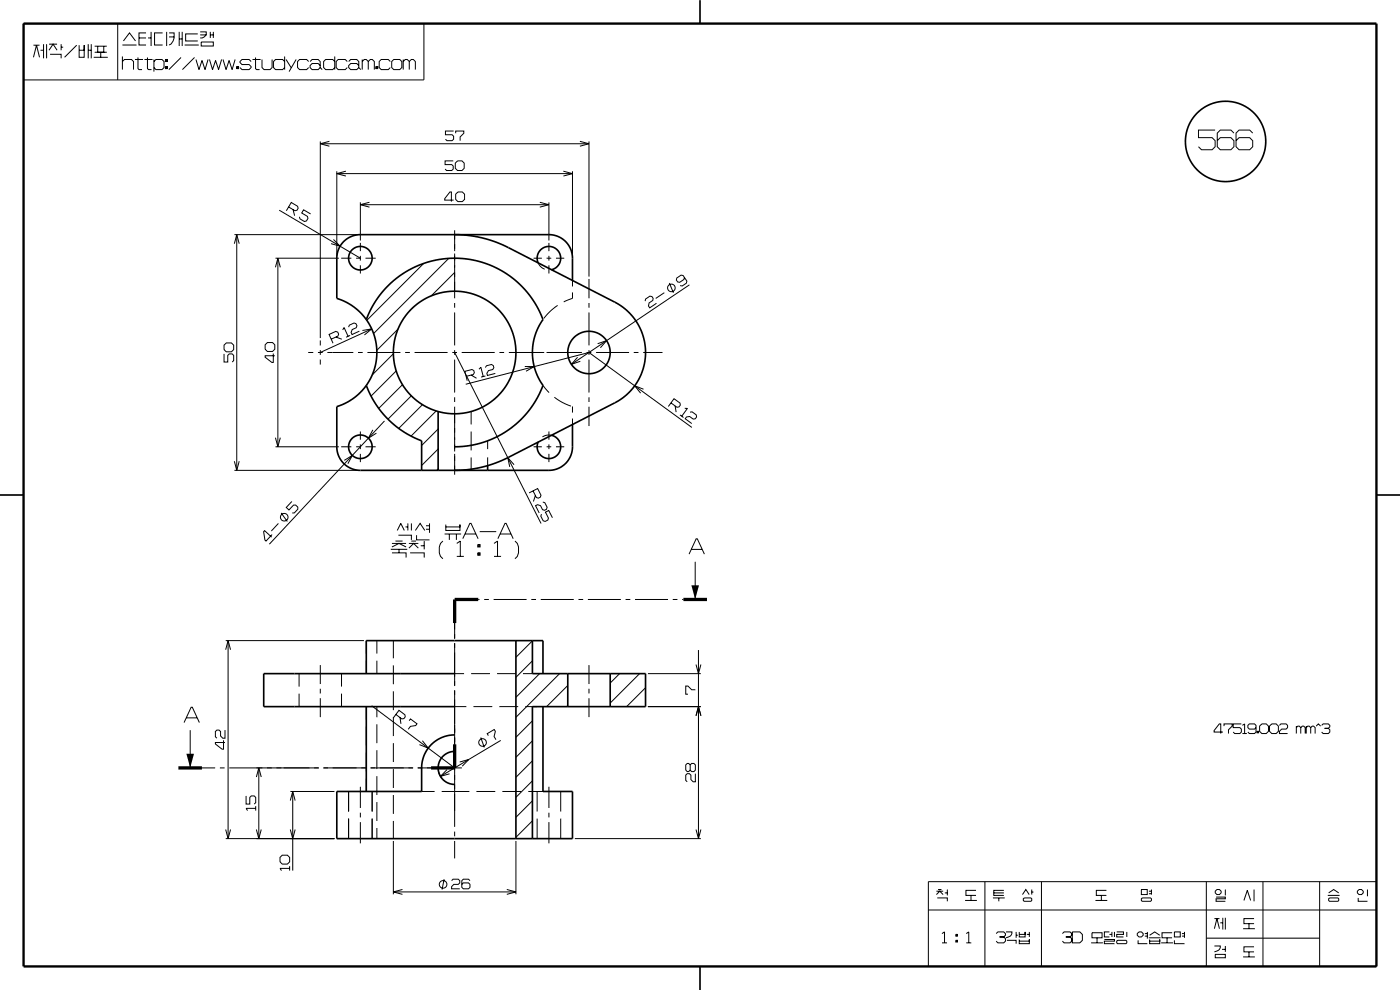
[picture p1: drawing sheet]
<svg xmlns="http://www.w3.org/2000/svg" width="297mm" height="210mm" viewBox="0 0 297 210" stroke-linecap="round" stroke-linejoin="round" font-family="sans-serif">
<g fill="none" stroke="#000" stroke-width=".21">
<path d="M5 5h84.9v12h-84.9zM7.1 12.2l.6-2.6 .7 2.6M7.1 9.6h1.3M8.6 10.7h.6M9.2 9.4v3M9.9 9.4v3M10.4 10.7l.9-1.3 .8 1.3M10.4 9.4h1.7M10.6 11.5h2.4v.9M13 9.4v1.3M13 10h.4M16.3 9.6l-2.6 2.6"/>
<path d="M16.8 9.6v2.6h1.1v-2.6v1.1h-1.1M18.7 10.7h.7M18.7 9.4v3M19.4 9.4v3M19.9 12.2h3M20.1 9.8h2.6M20.1 11.1h2.6M20.7 9.8v1.3h1.3v-1.3M21.4 11.1v1.1M25 5v12M26 13l.4-.4h1.5l.4 .4v1.8M26 9.5h3"/>
<path d="M26 12v2.8M26.2 8.7l1.3-1.7 1.3 1.7M28.6 12.6h1.7M29.3 12.2v2.3l.2 .3h.6M29.5 8.1h1.5M30.6 12.6h1.8M31 7h-1.5v2.5h1.5M31.3 12.2v2.3l.2 .3h.6M31.4 8.1h.7M32.1 6.8v3M32.7 13l.4-.4h1.3l.4 .4v1.3l-.4 .5h-1.3l-.4-.5M32.7 12.6v2.6"/>
<path d="M34.5 7h-1.7v2.5h1.7M35.1 14.1h.4v.4h-.4zM35.1 12.6h.4v.4h-.4zM35.3 12.6v.4M35.3 14.1v.4M35.4 6.8v3M35.9 7h1a2.26 2.26 0 0 1-1 2.5M35.9 7.8h1M38 6.8v3M38 8.3h.7M38.4 12.2l-2.6 2.6M38.7 6.8v3"/>
<path d="M39.2 9.5h3M41.3 12.2l-2.6 2.6M41.6 12.6l.6 2.2 .7-2 .6 2 .6-2.2M42 7.2h-2.6v1.5h2.6M42.5 6.8h1.3a1.12 1.12 0 0 1-1.3 1.3M42.5 7.4h1.3M42.7 8.9h2.6v.9h-2.6zM44.4 12.6l.7 2.2 .6-2 .7 2 .6-2.2M44.6 6.8v1.3M44.6 7.4h.7M45.3 6.8v1.3M47.3 12.6l.7 2.2 .6-2 .6 2 .7-2.2"/>
<path d="M50.2 14.1h.4v.4h-.4zM50.4 14.1v.4M53.3 13l-.5-.4h-1.5l-.4 .4v.3l.4 .4h1.5l.5 .4v.2l-.5 .5h-1.5l-.4-.5M53.6 12.6h1.7M54.2 12.2v2.3l.2 .3h.7M55.6 12.6v1.7l.4 .5h1.3l.4-.5v-1.7M60.4 13l-.4-.4h-1.5l-.5 .4v1.3l.5 .5h1.5l.4-.5M60.4 12v2.8M60.7 12.6l1.1 1.7M62.8 12.6l-1.5 2.6M65.5 13l-.4-.4h-1.5l-.5 .4v1.3l.5 .5h1.5l.4-.5M65.8 13l.4-.4h1.3l.4 .4v1.3l.5 .5"/>
<path d="M67.9 13.9l-.4-.4h-1.3l-.4 .4v.4l.4 .5h1.3l.4-.5M71 13l-.4-.4h-1.5l-.4 .4v1.3l.4 .5h1.5l.4-.5M71 12v2.8M73.7 13l-.5-.4h-1.5l-.4 .4v1.3l.4 .5h1.5l.5-.5M74 13l.4-.4h1.3l.4 .4v1.3l.4 .5M76.1 13.9l-.4-.4h-1.3l-.4 .4v.4l.4 .5h1.3l.4-.5M76.8 13l.5-.4h.4l.4 .4v1.8M76.8 12.6v2.2M78.1 13l.5-.4h.4l.4 .4v1.8M79.7 14.1h.4v.4h-.4zM79.9 14.1v.4M82.8 13l-.4-.4h-1.5l-.5 .4v1.3l.5 .5h1.5l.4-.5"/>
<path d="M83.5 12.6h1.3l.4 .4v1.3l-.4 .5h-1.3l-.4-.5v-1.3zM85.5 13l.5-.4h.4l.4 .4v1.8M85.5 12.6v2.2M86.8 13l.5-.4h.4l.4 .4v1.8M67.9 30v41.7M67.9 30.5h57M69.9 30l-2 .5 2 .5M71.4 36.3v18M71.4 36.8h50M73.4 36.3l-2 .5 2 .5M96.1 34.1h-1.7v.8h1.4l.3 .3v.7l-.3 .3h-1.1l-.3-.3M96.2 27.8h-1.7v.8h1.4l.3 .3v.6l-.3 .3h-1.1l-.3-.3"/>
<path d="M96.7 28.3v-.5h1.7v.5l-.8 .8v.7M97.1 34.1h.9l.5 .5v1.1l-.5 .5h-.9l-.5-.5v-1.1zM119.5 36.3l1.9 .5-1.9 .5M121.4 36.3v18M123 30l1.9 .5-1.9 .5M124.9 30v28.7M257.8 27.6h-3.6v1.6h2.9l.7 .6v1.3l-.7 .7h-2.2l-.7-.7M261.8 28.2l-.7-.6h-2.2l-.7 .6v2.9l.7 .7h2.2l.7-.7v-1.3l-.7-.6h-2.2l-.7 .6M265.8 28.2l-.7-.6h-2.2l-.7 .6v2.9l.7 .7h2.2l.7-.7v-1.3l-.7-.6h-2.2l-.7 .6M49.7 51.7l.5-1.9 .5 1.9M49.7 49.8h26.2M50.2 49.8v50"/>
<path d="M58.4 56.7l.5-1.9 .6 1.9M58.4 54.8h13.5M58.9 54.8v40M59.2 44.6l17.2 10.2M61.2 43.9l1.4 .8 .4-.1 .2-.4-.1-.4-1.3-.8-1.1 1.7M62.2 44.5l.3 1.3M65.9 45.4l-1.5-.9-.4 .7 1.2 .7 .1 .4-.3 .6-.4 .1-1-.6-.1-.4M70.7 50.8l1.4 1.4-1.9-.5M72.4 54.8h2.1M75.5 54.8h1M76.4 42.9v8.1M76.4 51.5v1.8"/>
<path d="M76.4 54.3v1M76.4 56.3v1.7M76.4 43.4h40M77.5 54.8h2.2M78.4 42.9l-2 .5 2 .5M89.9 55.9l-12.1 12M95.2 54.8l-15.9 16M96.2 42.4h-1.9v-.3l1.1-1.4h.4v2.1M96.4 57.8l-4.9 5M96.4 48.8v4.5M96.4 53.8v9.5M96.7 41.2l.4-.5h1l.5 .5v1.1l-.5 .5h-1l-.4-.5z"/>
<path d="M113.2 54.8h1.7M114.1 55.8a2.47 2.47 0 0 0 1.4 1.3M114.5 42.9l1.9 .5-1.9 .5M115.9 54.8h1M116.4 42.9v8.1M116.4 51.5v1.8M116.4 54.3v1M116.4 56.3v1.7M117 57.2h-.1M117.9 54.8h1.8M121.4 59.5v1.3M124.9 59.2v4.1"/>
<path d="M145.2 58.8l-.1 .5-.9 .6-.4-.1-.3-.4 .1-.4 .9-.6h.4l.8 1.2-.1 .5-.9 .6-.4-.1M47.5 75.1v1.7h.8v-1.4l.3-.3h.7l.3 .3v1.1l-.3 .3M47.5 73.2l.5-.5h1.1l.5 .5v1l-.5 .4h-1.1l-.5-.4zM56.2 73.1l.5-.4h1.1l.5 .4v1l-.5 .5h-1.1l-.5-.5zM58 75v1.9h-.3l-1.5-1.1v-.3h2.1M65.4 74.8h1M67.4 74.8h1M67.9 72.2v1.1M67.9 74.3v1M67.9 76.3v1M69.4 74.8h5.5M70.3 72l1.4-.7 .1-.4-.2-.5-.4-.1-1.4 .7 .9 1.8"/>
<path d="M71.3 71.5l1.2 .5M72.7 70l.3-.5 .8 1.8M74 69.4l.1-.4 1-.5 .4 .2 .2 .4-.1 .4-.9 .4-.2 .6 .2 .5 1.5-.8M74.3 71.1l-.9 .4M75.9 74.8h1M76.9 70.1l2-.3-1.6 1.2M77.9 74.8h7M78.9 69.8l-11 5M83.5 75l-4.5 4.5M84.1 78.7l-5.4 5.3M84.4 69.8l-4.5 4.5M85.9 74.8h1"/>
<path d="M87.9 74.8h7.1M95.9 74.8h1M96.4 64.3v1M96.4 66.3v7M96.4 74.3v1M96.4 76.3v7M96.4 74.8l18.4 36.2M97.9 74.8h7M98.9 79.8l1.5-.4 .2-.3-.1-.5-.4-.2-1.5 .4 .5 2M99.9 79.6l1.2 .6M101.6 78.3l.4-.4 .5 2M103 78l.2-.4 1.1-.3 .3 .2 .2 .5-.3 .4-.9 .2-.3 .6 .1 .4 1.7-.4"/>
<path d="M103 79.8l-.9 .2M105.9 74.8h1M107.9 74.8h7.6M111.3 77.7l2 .1-1.7 1M115.2 67.8h.1M115.9 74.8h7.5M118.3 64.8a11.9 11.9 0 0 0-2.9 2.7M121.4 62v1.3l-1.8 .7M122.5 75.8l-1.3 1.5 1.9-.7M124.4 74.8h1M124.9 64.3v1M124.9 66.3v7"/>
<path d="M124.9 74.3v1M124.9 76.3v7M126.4 74.8h7M126.8 72.9l1.9-.6-1.3 1.5M134.4 74.8h1M136.4 74.8h4.1M136.9 63.9l.1-.5 .9-.6 .4 .1 .3 .4-.1 .4-.8 .6-.1 .6 .2 .4 1.5-1M140.9 62.1l-1.8 1.2M142 60l.9 2.1M146.3 60.4l-25.1 16.9M49.7 97.8l.5 2 .5-2M49.7 99.8h26.2"/>
<path d="M58.4 92.8l.5 2 .6-2M58.4 94.8h13.5M72.4 94.8h2.1M73 97.7l1.7-1.1-.9 1.8M75.5 94.8h1M76.4 91.5v1.8M76.4 94.3v1M76.4 96.3v1.7M77.5 94.8h2.2M79.1 91.2l-.9 1.7 1.7-1M81.6 89.3l-24.5 26.1M85.4 81.6l-5.1 5"/>
<path d="M87.3 84l-5 4.9M89.6 85.8l-5 5.1M92.5 87.2l-5.3 5.3M92.9 99.5l-.2 .3M92.9 95.2l-3.5 3.5M92.9 91l-3.5 3.5M96.4 99.8h1.2M96.4 84.3v1M96.4 86.3v9.5M96.4 96.3v4.4M98.8 81.5l26.1-6.7 21.9 15.9M99.9 97v2.8h-1.1"/>
<path d="M99.9 87.3v2.7M99.9 91.5v4M103.4 93.5v1.8M103.4 97v1.8M109.1 98.6l-1.4-1.5 .4 1.9M113.2 94.8h1.7M114.2 93.7l-.1 .1M115.2 81.8l1.3 1.5M115.9 94.8h1M116.4 91.5v1.8M116.4 94.3v1M116.4 96.3v1.7"/>
<path d="M117 92.3a2.49 2.49 0 0 0-1.9 .4M117.6 84.3a11.9 11.9 0 0 0 3.5 1.8M117.9 94.8h1.8M121.4 86.2v1.3M121.4 88.8v1.3M124.9 84.3v1M124.9 86.3v4.1M136.5 82.6l-1.9-.8 1.3 1.6M142.3 85.5l1.3 .9 .4-.1 .3-.4v-.4l-1.3-.9-1.2 1.6M143.2 86.1l.2 1.3M144.2 88l.8 .6M145.3 86.6h.5l-1.2 1.7"/>
<path d="M146.4 87.4h.4l.9 .6 .1 .4-.3 .4-.4 .1-.8-.6-.7 .1-.2 .4 1.4 1M57.7 113.4l-1.3 1.4-.2-.2-.3-1.8 .2-.2 1.5 1.4M59.1 111l-1.5 1.6M59.6 108.8l1.3 1.8M61.9 106.4l-1.2 1.2 .6 .6 1-1.1h.4l.5 .5v.4l-.8 .8h-.4M82.9 116.5h3.5M83.1 117.3h3v1M83.1 116l1.5-.7 1.5 .7M83.1 115.3h3M83.9 114.8h1.5M84.3 112.5l.7-1.5 .8 1.5M84.5 113.5h2.8v1"/>
<path d="M84.6 116.5v.8M86 111.8h.5M86.5 111v1.5M86.7 116.3l1-1 1 1M86.7 115.3h2M87 117.3h3v1M87.2 114.8h1M87.3 111v1.5M88.1 112.5l1-1.5 1 1.5M88.4 113.5v1h2.7M89.2 115.8h.8M90 114.8v1.7"/>
<path d="M90.4 111.5h.7M90.4 112.3h.7M91.1 111v2M93.9 114.8a2.53 2.53 0 0 0 0 3.7M94.3 113.3h3.5M94.6 111.3v1.2h3v-1.2v.5h-3M95.3 113.3v1.2M96.8 113.3v1.2M96.9 115.3l.7-.5v3.2M96.9 118h1.5M98.2 114.3l1.5-3.3h.2l1.5 3.3M98.7 113.3h2.2"/>
<path d="M101.3 117.3h.5v.5h-.5zM101.3 115.5h.5v.5h-.5zM101.6 115.5v.5M101.6 117.3v.5M101.8 112.8h3.5M104.8 118h1.5M104.8 115.3l.7-.5v3.2M105.6 114.3l1.5-3.3h.3l1.5 3.3M106.1 113.3h2.3M109.2 114.8a2.53 2.53 0 0 1 0 3.7M113.1 104.1l.7 1.4 .4 .2 .4-.2 .2-.5-.7-1.4-1.9 1M113.6 105.1l-.4 1.3"/>
<path d="M114.9 109.1l-.2 .4 .5 1 .5 .1 .5-.3 .1-.4-.6-1.3 .7-.3 .8 1.5M115.2 106.5l.4 .1 .5 1-.2 .4-.4 .2-.4-.1-.4-.8-.7-.2-.4 .2 .8 1.5M146.2 117.5l1.5-3.2h.2l1.5 3.2M146.7 116.5h2.2M147.5 119.2v8M47.9 137.8l.5-1.9 .5 1.9M47.9 135.9h29.3M48.4 135.9v42M77.7 135.9v2.7M80 135.9v2.7M83.4 135.9v3.7M96.4 131.7v3.8"/>
<path d="M96.4 136.4v9.1M101.4 127.2h.3M102.7 127.2h1M104.7 127.2h7M112.7 127.2h1M112.9 135.9l-3.5 3.5M114.7 127.2h7M122.7 127.2h1M124.7 127.2h7M132.7 127.2h1M134.7 127.2h7M142.7 127.2h1"/>
<path d="M144.7 127.2h.3M148.2 137.9v40M39 153.3l1.5-3.3h.3l1.5 3.3M39.5 152.3h2.3M40.3 154.9v8M47.4 157v1.9h-.3l-1.4-1.1v-.3h2M47.7 154.9v1.7h-.4l-.5-.5v-.9l-.3-.3h-.5l-.3 .3v1.1l.3 .3M63.4 142.9v2.7M63.4 147.1v2.8M67.9 141.1v4M67.9 146.1v1M67.9 148.1v4"/>
<path d="M72.4 142.9v2.7M72.4 147.1v2.8M77.7 140.1v2.8M77.7 149.9v2.7M77.7 154.1v4M77.7 159.6v4M78.8 149.7l17.6 13.2M80 140.1v2.8M80 149.9v2.2M80 153.6v4M80 159.1v4M83.4 141.1v4"/>
<path d="M83.4 146.6v4M83.4 152.1v4M83.4 157.6v4M84 151.6l1.2 .9 .5-.1 .3-.3-.1-.5-1.3-.9-1.2 1.6M84.9 152.2l.2 1.3M86.8 152.9l.3-.4 1.4 1-.3 .4-1.1 .2-.5 .6M89.6 157.1l1.2 1.6-1.8-.7M96.4 149.9h2.5M96.4 142.9h2M96.4 146.4v29M99.9 142.9h4M100.4 149.9h4"/>
<path d="M102 156.4l.7 2.2M103.6 156l-.2-.4 1.4-.9 .3 .4-.3 1.1 .4 .7M105.4 142.9h4M105.9 149.9h4M106.2 157.1l-12.8 7.6M110.9 142.9h2M111.4 149.9h2.5M112.9 157.1l-3.5 3.5M112.9 152.9l-3.5 3.5M112.9 140.2l-3.5 3.5M114.5 142.9l-5.1 5M118.7 142.9l-9.3 9.3"/>
<path d="M120.4 149.6l-.2 .3M120.4 145.4l-4.4 4.5M124.9 141.1v4M124.9 146.1v1M124.9 148.1v4M131.4 142.9l-2 2M135.7 142.9l-6.3 6.2M136.9 145.9l-4 4M137.4 149.9h11.3M137.4 142.9h11.3M147.5 146.3h-.8l-.8-.8h-.4v1.8h.4M147.7 141l.5 1.9 .5-1.9"/>
<path d="M147.7 151.8l.5-1.9 .5 1.9M259.4 155.3h-1.8v-.3l1.1-1.4h.3v2M259.7 154v-.4h1.7v.4l-.8 .8v.8M263.3 153.6h-1.7v.7h1.4l.3 .4v.6l-.3 .3h-1.1l-.3-.3M263.6 153.9l.4-.3v2M263.6 155.6h.9M266.5 154.3l-.4 .4h-1.1l-.3-.4v-.4l.3-.3h1.1l.4 .3v1.4l-.4 .3h-1.1l-.3-.3M266.7 155.1h.3v.3h-.3zM266.8 155.1v.3M267.7 153.6h.9l.5 .4v1.1l-.5 .5h-.9l-.5-.5v-1.1zM269.3 154l.5-.4h.9l.5 .4v1.1l-.5 .5h-.9l-.5-.5zM271.4 153.9l.3-.3h1.1l.4 .3v.4l-.4 .4h-.9l-.5 .4v.5h1.8"/>
<path d="M275 154.3l.3-.3h.3l.3 .3v1.3M275 154v1.6M275.9 154.3l.4-.3h.3l.3 .3v1.3M277.1 154.3l.3-.3h.3l.4 .3v1.3M277.1 154v1.6M278.1 154.3l.3-.3h.3l.3 .3v1.3M279.2 154l.5-.4 .5 .4M280.4 153.9l.3-.3h1.1l.3 .3v.3l-.3 .3h-.8h.8l.3 .3v.5l-.3 .3h-1.1l-.3-.3M42.8 162.9h2.8M46.6 162.9h1M47.9 176l.5 1.9 .5-1.9M47.9 177.9h23"/>
<path d="M48.6 162.9h19M52.2 168.8v1.8h.8v-1.5l.3-.3h.6l.3 .3v1.2l-.3 .3M54.2 171.5h-2l.3 .4M54.2 171v.9M54.4 176l.5 1.9 .5-1.9M54.4 164.8l.5-1.9 .5 1.9M54.9 162.9v15M61.6 176l.5 1.9 .5-1.9M61.6 169.8l.5-1.9 .5 1.9M61.6 167.9h9.3M62.1 167.9v16.8M68.6 162.9h9"/>
<path d="M73.9 167.9v4.2M73.9 173.6v4.3M76.4 166.9v4.5M76.4 172.4v1M76.4 174.4v4.5M77.7 165.1v2.8M78.6 162.9h9M78.9 167.9v4.2M78.9 173.6v4.3M80 164.6v4M80 170.1v4M80 175.6v2.3"/>
<path d="M83.4 163.1v4M83.4 168.6v4M83.4 174.1v3.8M83.4 178.4v11.3M88.6 162.9h9.4M89.4 167.9h2.8M93 163.4l.3 .9 .4 .8M93.7 167.9h5.9M94.8 163.2l-1.4 1.5 2-.6M96.4 176.4v1M96.4 178.4v3.7M97.5 161.6l2-.5-1.4 1.4"/>
<path d="M101.1 167.9h4M106.6 167.9h4M109.4 178.4v11.3M112.1 167.9h3.1M112.9 174.1l-3.5 3.5M112.9 169.9l-3.5 3.5M112.9 165.6l-3.5 3.5M112.9 161.4l-3.5 3.5M113.9 167.9v4.2M113.9 173.6v4.3M116.4 166.9v4.5M116.4 172.4v1"/>
<path d="M116.4 174.4v4.5M118.9 167.9v4.2M118.9 173.6v4.3M121.9 177.9h26.8M145.5 162.3l.3-.4h.3l.3 .4v1.1l-.3 .3h-.3l-.3-.3zM146.4 162.3l.3-.4h.5l.3 .4v1.1l-.3 .3h-.5l-.3-.3M147.5 164.1v1.7h-.5l-.4-.4v-1l-.3-.3h-.5l-.3 .3v1.1l.3 .3M147.7 176l.5 1.9 .5-1.9M59.4 181.9l.5-.5h1.1l.4 .5v.9l-.4 .5h-1.1l-.5-.5zM61.4 184.2h-2l.3 .5M61.4 183.7v1M83.4 189.2h26"/>
<path d="M85.4 188.7l-2 .5 2 .5M94.2 186.5l-.4 2.2M95.8 186.8l.3-.3h1.1l.3 .3v.5l-.3 .3h-.9l-.5 .5v.4h1.7M99.7 186.8l-.3-.3h-1.1l-.3 .3v1.4l.3 .3h1.1l.3-.3v-.6l-.3-.3h-1.1l-.3 .3M107.5 188.7l1.9 .5-1.9 .5M196.9 187h95.1v18h-95.1zM196.9 193h95.1M198.6 189.8l.8-.8 .7 .8M198.6 189h1.5M198.8 190.5h2.2v.7M199 188.7h.7M199.8 198l.6-.3v2.3"/>
<path d="M200.4 189.4h.6M201 188.7v1.2M202.8 199.5h.3v.3h-.3zM202.8 198.2h.3v.4h-.3zM202.9 198.2v.4M202.9 199.5v.3M204.7 191h2.5M205 198l.5-.3v2.3M206 189.9v1.1M207.1 188.9h-2.2v1h2.2M208.9 187v18M210.6 190.5h2.5"/>
<path d="M210.8 189.4h2.2M211.3 198l.4-.3h1.2l.4 .3v.4l-.4 .3h-.9h.9l.4 .4v.5l-.4 .4h-1.2l-.4-.4M211.9 190.5v.7M213 188.9h-2.2v1h2.2M213.4 197.7h1.3a1.16 1.16 0 0 1-1.3 1.2M213.6 199.5h2v.7M215.6 197.7v1.2M215.6 198.4h.3M216.2 199.3v.9h2.2v-.9v.3h-2.2M216.2 197.7v1h1.3v-1v.5h-1.3M216.9 189.8l.7-1.1 .7 1.1M217.1 190.7l.2-.2h1.4l.2 .2v.3l-.2 .2h-1.4l-.2-.2z"/>
<path d="M217.8 198.2h.6M218.4 197.7v1M218.9 189.2h.3M218.9 188.7v1.1M220.9 187v18M225.4 198l.3-.3h1.3l.4 .3v.4l-.4 .3h-.9h.9l.4 .4v.5l-.4 .4h-1.3l-.3-.4M227.5 197.7h1.6l.5 .5v1.3l-.5 .5h-1.6zM231.7 197.9h2.1v1h-2.1zM232.4 191h2.5M232.7 198.9v1.1M233.6 189.9v1.1M234.3 199.3h2.1v.3h-2.1v.6h2.1"/>
<path d="M234.7 188.9h-2.1v1h2.1M235.4 197.7h-1.1v1h1.1M235.4 198.2h.5M235.9 197.7v1M236.4 197.7v1M236.9 199.6l.2-.1h1.8l.1 .1v.4l-.1 .2h-1.8l-.2-.2zM236.9 197.7h1.4v.5h-1.4v.5h1.4M239 197.7v1M241.3 198l.3-.3h.6l.3 .3v.4l-.3 .3h-.6l-.3-.3zM241.4 199.5v.7h2M242.1 188.7h1.3v1.1h-1.3zM242.3 190.5h1.8l.2 .2v.3l-.2 .2h-1.8l-.2-.2v-.3z"/>
<path d="M242.9 198h.5M242.9 198.6h.5M243.4 197.7v1.4M243.7 198.9h2.5M243.7 189h.6M243.7 189.6h.6M243.9 199.3v.9h2.1v-.9v.3h-2.1M243.9 198.4l1.1-.7 1 .7M244.3 188.7v1.1M247.6 198.9v1.1M248.7 197.9h-2.2v1h2.2M249.1 199.5v.7h2.2"/>
<path d="M249.1 197.7h1.3v1h-1.3zM250.7 198h.6M250.7 198.6h.6M251.3 197.7v1.2M255.9 199h24.1M255.9 187v18M257.6 197l.6-2.1 .5 2.1M257.6 194.9h1.1M258 190.3h1.9v.4h-1.9v.5h1.9M258.2 188.7h.5l.4 .3v.4l-.4 .4h-.5l-.4-.4v-.4zM258.9 195.8h.5M259.4 194.7v2.5"/>
<path d="M259.9 188.7v1.2M259.9 194.7v2.5M263.7 197h2.5M263.9 191l.7-2.1 .7 2.1M265 195.9v1.1M266 194.9h-2.1v1h2.1M266 188.7v2.5M267.9 187v18M280 187v18M281.7 189.9h2.5M281.9 189.4l1-.7 1.1 .7M282 190.5h1.8l.2 .2v.3l-.2 .2h-1.8l-.1-.2v-.3z"/>
<path d="M288.1 190.5v.7h2M288.3 188.7h.5l.4 .3v.4l-.4 .4h-.5l-.3-.4v-.4zM290.1 188.7v1.4M199.8 200h1.1M205 200h1.1M231.5 200h2.5M246.3 200h2.5M257.6 200.7h1.3a1.17 1.17 0 0 1-1.3 1.2M257.8 202.4h2.1v.8h-2.1zM259.2 201.4h.7M259.9 200.7v1.2M263.7 203h2.5"/>
<path d="M265 201.9v1.1M266 200.8h-2.1v1.1h2.1"/>
<circle cx="142.4" cy="61.1" r=".8"/>
<circle cx="60.3" cy="109.7" r=".81"/>
<circle cx="102.4" cy="157.5" r=".81"/>
<circle cx="94" cy="187.6" r=".81"/>
</g>
<g fill="none" stroke="#000" stroke-width=".35">
<path d="M148.5 0v5M96.4 49.8l2.6 .1 2.5 .4 2.4 .6 2.4 .9 24.2 12.3a12 12 0 0 1-.1 21.3l-24.2 12.4-2.1 .8-2.7 .7-2.5 .3-2.5 .2M114.1 55.8a2.5 2.5 0 0 1 1.5-3.4 2.5 2.5 0 0 1 3.3 1.7 2.5 2.5 0 0 1-1.9 3.1M121.4 59.5v-4.7a5 5 0 0 0-5-5h-40a5 5 0 0 0-5 5l.1 8.5a12 12 0 0 1 6.2 4.5M77.7 67.8l1.3-2.8 1.6-2.5 2.2-2.4 2.4-1.8 2.5-1.5 2.8-1.1 3-.7 2.9-.2 3.1 .2 2.7 .6 2.8 1.1 2.6 1.4 2.3 1.9 2.1 2.2 1.8 2.6 1.2 2.5a.68 .68 0 0 1-.2 1.1 12.1 12.1 0 0 0 .4 13.4l-1.3 2.7-1.8 2.7-1.8 2-2.4 1.9-2.5 1.6-2.8 1.1-2.9 .7-3.3 .3M77.7 67.8a12 12 0 0 1 0 14M77.7 81.8h-.1a12 12 0 0 1-6.2 4.5v8.5a5 5 0 0 0 5 5h40a5 5 0 0 0 5-5v-4.7M77.7 81.8l1.8 3.5 1.1 1.7 1.5 1.7 1.4 1.4 2 1.4 2 1.2 1.9 .8v6.3M92.9 87.3v12.5M103.4 98.8v1M117 92.3a2.5 2.5 0 0 1 1.9 3.2 2.5 2.5 0 0 1-3.3 1.6 2.5 2.5 0 0 1-1.5-3.3M0 105h5"/>
<path d="M292 105h5M109.4 135.9v42M112.9 135.9v7h24v7h-24v28M77.7 142.9v-7h37.5v7M77.7 149.9v18M96.4 159.4a3.5 3.5 0 0 0-3.5 3.5 3.5 3.5 0 0 0 3.5 3.5M96.4 142.9h-40.5v7h40.5M115.2 149.9v18h6.2v10h-50v-10h18v-5a7 7 0 0 1 7-7M120.4 142.9v7M129.4 142.9v7M148.5 205v5"/>
<circle cx="260" cy="30" r="8.5"/>
<circle cx="76.4" cy="54.8" r="2.5"/>
<circle cx="96.4" cy="74.8" r="13"/>
<circle cx="124.9" cy="74.8" r="4.5"/>
<circle cx="76.4" cy="94.8" r="2.5"/>
</g>
<path d="M5 5h287v200h-287z" fill="none" stroke="#000" stroke-width=".5"/>
<path d="M101.4 127.2h-5v5M145 127.2h5M96.4 157.9v5h-5M37.8 162.9h5" fill="none" stroke="#000" stroke-width=".7" stroke-linecap="butt"/>
<g fill="#000">
<path d="M146.7 124.2h1.6l-.8 3z" fill-rule="evenodd"/>
<path d="M39.5 159.9h1.7l-.9 3z" fill-rule="evenodd"/>
</g>
</svg>
